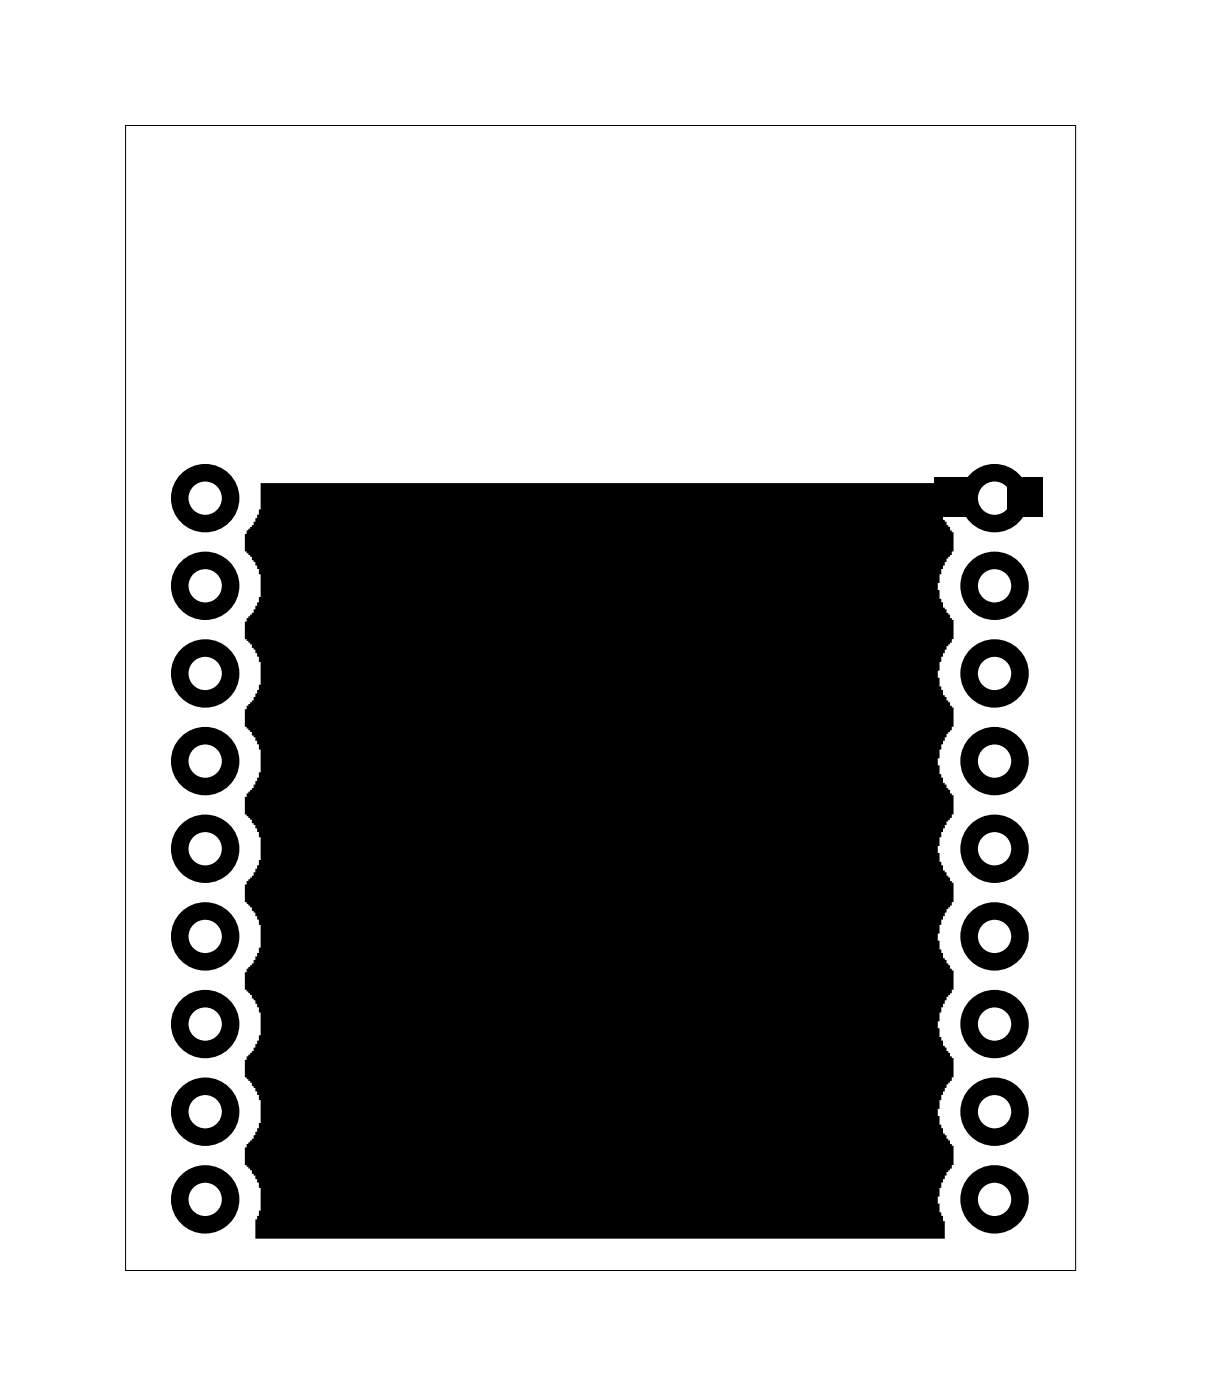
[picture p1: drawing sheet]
<svg xmlns="http://www.w3.org/2000/svg" width="35mm" height="41mm" viewBox="0 0 35 41" stroke-linecap="round" stroke-linejoin="round" font-family="sans-serif">
<path d="M3.6 3.6h27.5v33.2h-27.5z" fill="none" stroke="#000" stroke-width=".03"/>
<path d="M7.5 14h19.7v.8l.4 .6v.6l-.2 .2-.1 .4a.85 .85 0 0 0 0 .9l.3 .5v.5l-.2 .2-.1 .5a.85 .85 0 0 0 0 .8l.3 .5v.6l-.2 .2-.1 .4a.85 .85 0 0 0 0 .8l.3 .5v.6l-.2 .2-.1 .5a.85 .85 0 0 0 0 .8l.3 .5v.5l-.2 .2-.1 .5a.85 .85 0 0 0 0 .8l.3 .5v.6l-.2 .2-.1 .4a.85 .85 0 0 0 0 .9l.3 .5v.5l-.2 .2-.1 .5a.85 .85 0 0 0 0 .8l.3 .5v.6l-.2 .2-.1 .4a.85 .85 0 0 0 0 .8l.1 .2v.5h-20v-.6l.1-.2v-.7l-.2-.5-.2-.1v-.5l.4-.6v-.8l-.2-.5-.2-.2v-.5l.4-.5v-.9l-.2-.5-.2-.1v-.5l.4-.6v-.8l-.2-.5-.2-.2v-.5l.2-.2 .2-.5v-.6l-.2-.5-.2-.2v-.5l.4-.6v-.8l-.2-.5-.2-.1v-.5l.4-.6v-.8l-.2-.5-.2-.2v-.5l.4-.5v-.9l-.2-.5-.2-.1v-.5l.2-.3 .2-.4zM27.1 13.8h1.1v1.2h-1.1zM29.2 13.8h1v1.2h-1z" fill="#000"/>
<circle cx="9.1" cy="16" r=".95" fill="#000"/>
<g fill="none" stroke="#000" stroke-width=".51">
<circle cx="5.9" cy="17" r=".74"/>
<circle cx="5.9" cy="14.4" r=".74"/>
<circle cx="5.9" cy="19.5" r=".74"/>
<circle cx="28.8" cy="17" r=".74"/>
<circle cx="28.8" cy="14.4" r=".74"/>
<circle cx="28.8" cy="19.5" r=".74"/>
<circle cx="5.9" cy="34.8" r=".74"/>
<circle cx="5.9" cy="22.1" r=".74"/>
<circle cx="5.9" cy="32.2" r=".74"/>
<circle cx="5.9" cy="24.6" r=".74"/>
<circle cx="5.9" cy="29.7" r=".74"/>
<circle cx="5.9" cy="27.1" r=".74"/>
<circle cx="28.8" cy="34.8" r=".74"/>
<circle cx="28.8" cy="22.1" r=".74"/>
<circle cx="28.8" cy="29.7" r=".74"/>
<circle cx="28.8" cy="32.2" r=".74"/>
<circle cx="28.8" cy="24.6" r=".74"/>
<circle cx="28.8" cy="27.1" r=".74"/>
</g>
</svg>
